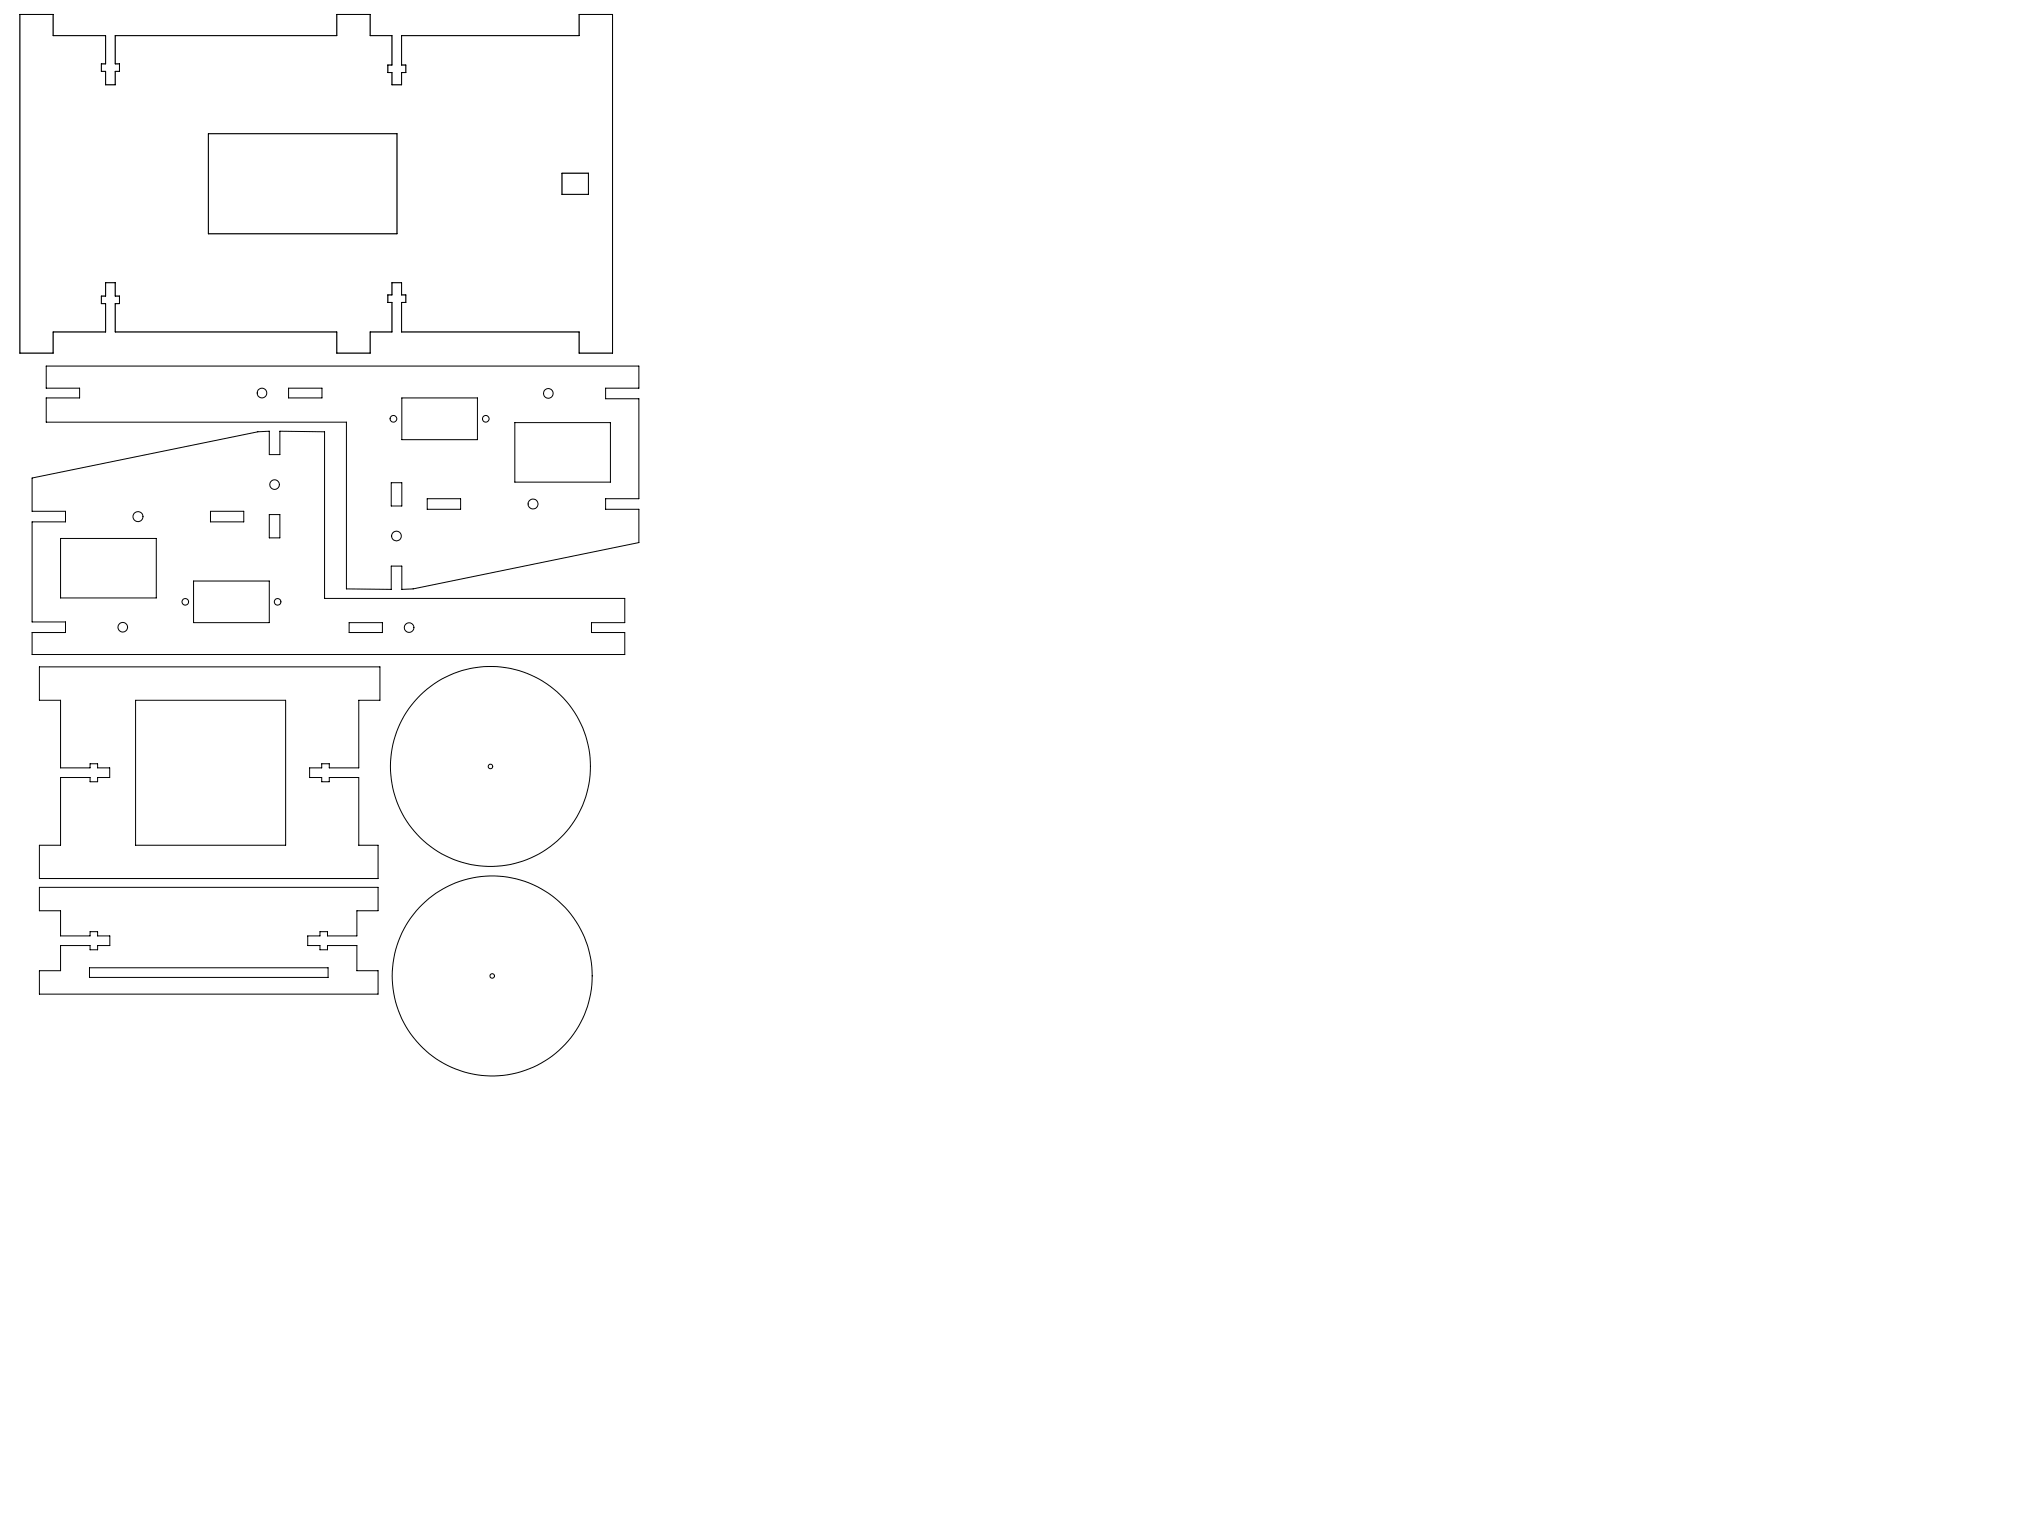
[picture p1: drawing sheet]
<svg xmlns="http://www.w3.org/2000/svg" width="610mm" height="457mm" viewBox="0 0 610 457" stroke-linecap="round" stroke-linejoin="round" font-family="sans-serif">
<path d="M6 4.3h9.9v6.4h15.8v8.5h-1.3v2.2h1.3v4h2.9v-4h1.2v-2.2h-1.2v-8.5h66.4v-6.4h10.1v6.4h6.5v8.8h-1.3v2.3h1.3v3.6h2.9v-3.6h1.2v-2.3h-1.2v-8.8h53.2v-6.4h10.1v101.6h-10.1v-6.3h-53.2v-8.9h1.2v-2.2h-1.2v-3.7h-2.9v3.7h-1.3v2.2h1.3v8.9h-6.5v6.3h-10.1v-6.3h-66.4v-8.5h1.2v-2.3h-1.2v-4h-2.9v4h-1.3v2.3h1.3v8.5h-15.8v6.3h-9.9zM62.5 40.1h56.6v30h-56.6zM168.6 52h7.9v6.3h-7.9z" fill="none" stroke="#808080" stroke-width=".3"/>
<g fill="none" stroke="#000" stroke-width=".3">
<path d="M6 4.3h9.9v6.4h15.8v8.5h-1.3v2.2h1.3v4h2.9v-4h1.2v-2.2h-1.2v-8.5h66.4v-6.4h10.1v6.4h6.5v8.8h-1.3v2.3h1.3v3.6h2.9v-3.6h1.2v-2.3h-1.2v-8.8h53.2v-6.4h10.1v101.6h-10.1v-6.3h-53.2v-8.9h1.2v-2.2h-1.2v-3.7h-2.9v3.7h-1.3v2.2h1.3v8.9h-6.5v6.3h-10.1v-6.3h-66.4v-8.5h1.2v-2.3h-1.2v-4h-2.9v4h-1.3v2.3h1.3v8.5h-15.8v6.3h-9.9zM62.5 40.1h56.6v30h-56.6zM168.6 52h7.9v6.3h-7.9zM13.9 109.8h177.8v6.7h-10v3.1h10v30h-10v3.2h10v10l-67.8 13.9-3.4 .1v-7h-3.1v7l-13.5-.1v-50.1h-90v-7.2h10v-2.9h-10zM86.6 116.5h10v2.9h-10zM120.5 119.4h22.7v12.5h-22.7zM154.4 126.8h28.7v17.8h-28.7zM9.6 143.4l67.8-13.9 3.4-.1v7h3.2v-7l13.4 .1v50h90v7.3h-10v3h10v6.6h-177.8v-6.6h10v-3.2h-10v-30h10v-3.2h-10zM63.1 153.4h10v3.2h-10zM80.8 154.4h3.2v7h-3.2zM117.4 144.8h3.1v7h-3.1zM128.2 149.6h10v3.2h-10z"/>
<path d="M18.2 161.5h28.7v17.9h-28.7zM58.1 174.3h22.7v12.5h-22.7zM104.7 186.8h10v3h-10zM11.8 200.1h102.2v10h-6.4v20.3h-8.8v-1.3h-2.3v1.3h-3.6v2.9h3.6v1.2h2.3v-1.2h8.8v20.3h5.8v10h-101.6v-10h6.4v-20.3h8.8v1.2h2.3v-1.2h3.6v-2.9h-3.6v-1.3h-2.3v1.3h-8.8v-20.3h-6.4zM40.7 210.1h45v43.5h-45zM11.8 266.2h101.6v7h-6.3v7.6h-8.9v-1.3h-2.2v1.3h-3.7v2.9h3.7v1.2h2.2v-1.2h8.9v7.5h6.3v7h-101.6v-7h6.4v-7.5h8.8v1.2h2.3v-1.2h3.6v-2.9h-3.6v-1.3h-2.3v1.3h-8.8v-7.6h-6.4zM26.8 290.3h71.6v2.9h-71.6z"/>
<circle cx="78.6" cy="117.9" r="1.45"/>
<circle cx="164.5" cy="118" r="1.45"/>
<circle cx="118" cy="125.6" r="1.01"/>
<circle cx="145.7" cy="125.7" r="1"/>
<circle cx="41.4" cy="155" r="1.5"/>
<circle cx="82.4" cy="145.4" r="1.45"/>
<circle cx="159.9" cy="151.2" r="1.49"/>
<circle cx="118.9" cy="160.8" r="1.45"/>
<circle cx="36.8" cy="188.2" r="1.45"/>
<circle cx="55.6" cy="180.6" r="1"/>
<circle cx="83.3" cy="180.6" r="1"/>
<circle cx="122.7" cy="188.3" r="1.45"/>
<circle cx="147.1" cy="229.9" r="30"/>
<circle cx="147.1" cy="229.9" r=".69"/>
<circle cx="147.7" cy="292.8" r="30"/>
<circle cx="147.7" cy="292.8" r=".68"/>
</g>
</svg>
